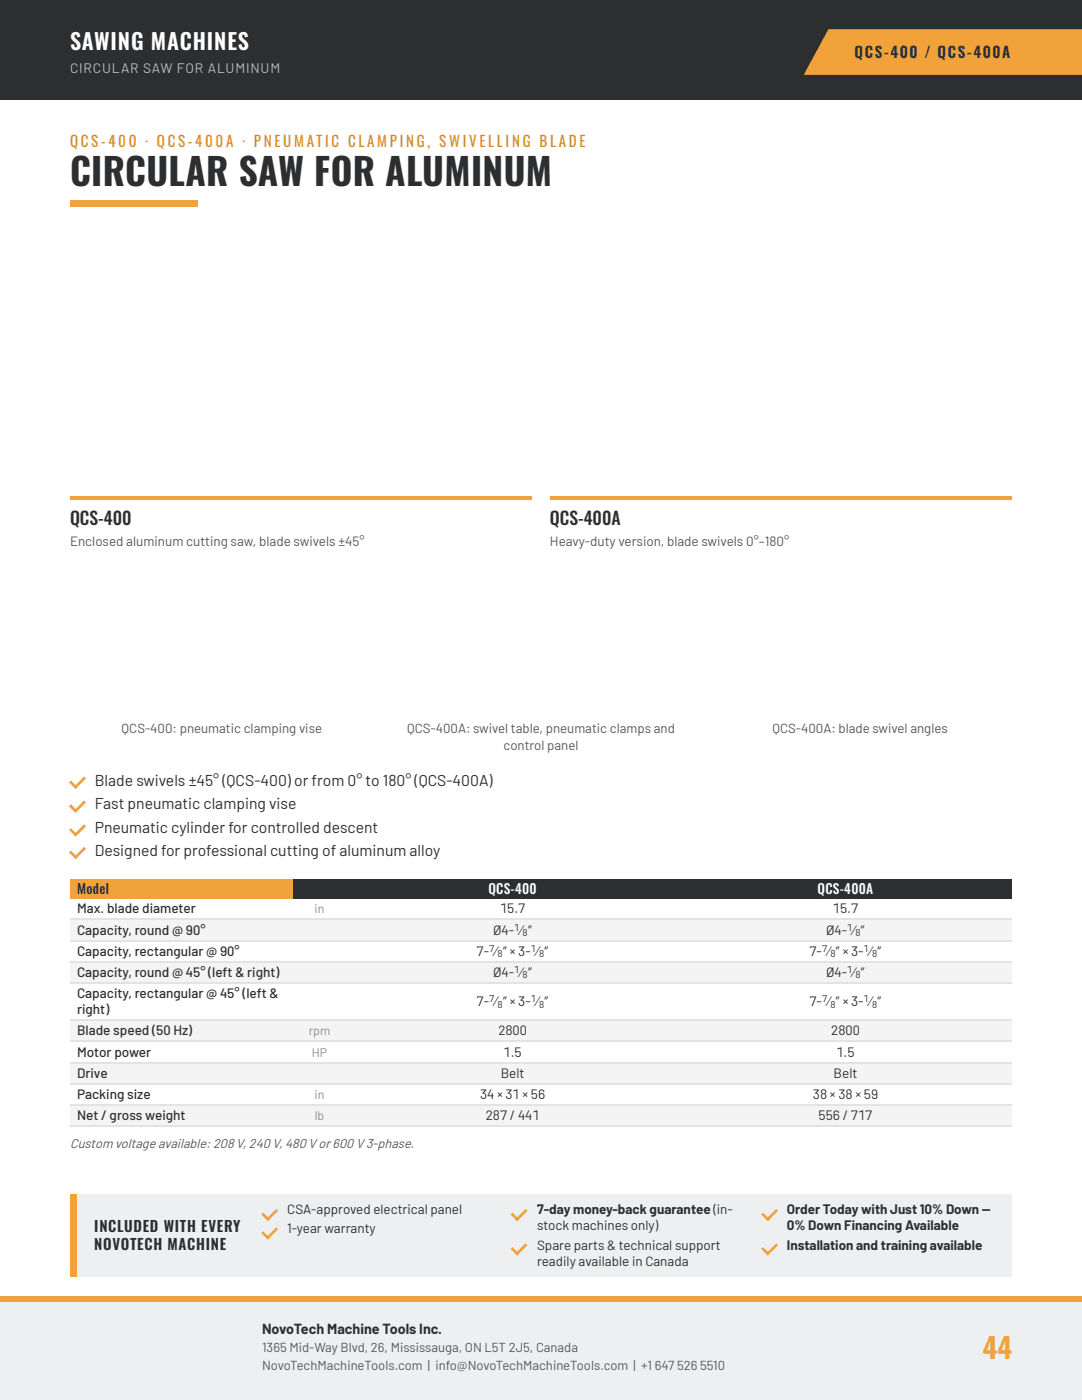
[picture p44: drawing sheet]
<svg xmlns="http://www.w3.org/2000/svg" width="216mm" height="279mm" viewBox="0 0 216 279" stroke-linecap="round" stroke-linejoin="round" font-family="sans-serif">
<defs><g id="words">
<text font-size="7.4" fill="#2d2e30" x="14" y="37">CIRCULAR SAW FOR ALUMINUM</text>
<text font-size="5.6" fill="#f2a23b" x="196.1" y="271.2">44</text>
<text font-size="4.4" fill="#fff" x="14" y="10.1">SAWING MACHINES</text>
<g font-size="3.5" fill="#2d2e30">
<text x="14" y="104.8">QCS-400</text>
<text x="109.7" y="104.8">QCS-400A</text>
</g>
<g font-size="3.1" fill="#2d2e30">
<text x="18.9" y="156.9">Blade swivels ±45° (QCS-400) or from 0° to 180° (QCS-400A)</text>
<text x="18.9" y="161.4">Fast pneumatic clamping vise</text>
<text x="18.9" y="166.2">Pneumatic cylinder for controlled descent</text>
<text x="18.9" y="170.9">Designed for professional cutting of aluminum alloy</text>
</g>
<g font-size="3" fill="#2d2e30">
<text x="170.5" y="11.6">QCS-400 / QCS-400A</text>
<text x="18.8" y="245.8">INCLUDED WITH EVERY</text>
<text x="18.8" y="249.5">NOVOTECH MACHINE</text>
</g>
<g font-size="3" fill="#e08a1e">
<text x="14" y="29.4">Q C S - 4</text>
<text x="23.6" y="29.4">0</text>
<text x="25.7" y="29.4">0 · Q C S - 4</text>
<text x="40.9" y="29.4">0</text>
<text x="43" y="29.4">0 A · P N E U M AT I C C L A M P I N G , S W I V E L L I N G B L A D E</text>
</g>
<text font-size="2.9" fill="#2d2e30" x="52.3" y="266.2">NovoTech Machine Tools Inc.</text>
<text font-size="2.8" fill="#b8babd" x="14" y="14.6">CIRCULAR SAW FOR ALUMINUM</text>
<g font-size="2.7" fill="#55575b">
<text x="14" y="109">Enclosed aluminum cutting saw, blade swivels ±45°</text>
<text x="109.7" y="109">Heavy-duty version, blade swivels 0°–180°</text>
</g>
<g font-size="2.7" fill="#2d2e30">
<text x="15.4" y="178.3">Model</text>
<text x="15.4" y="182.3">Max. blade diameter</text>
<text x="99.8" y="182.3">15.7</text>
<text x="166.2" y="182.3">15.7</text>
<text x="15.4" y="186.5">Capacity, round @ 90°</text>
<text x="15.4" y="190.8">Capacity, rectangular @ 90°</text>
<text x="95.1" y="190.8">7- ⁄″ × 3- ⁄″</text>
<text x="98.4" y="186.5">Ø4- ⁄″</text>
<text x="161.5" y="190.8">7- ⁄″ × 3- ⁄″</text>
<text x="164.8" y="186.5">Ø4- ⁄″</text>
<text x="15.4" y="195">Capacity, round @ 45° (left &amp; right)</text>
<text x="98.4" y="195">Ø4- ⁄″</text>
<text x="164.8" y="195">Ø4- ⁄″</text>
<text x="15.4" y="199.2">Capacity, rectangular @ 45° (left &amp;</text>
<text x="15.4" y="202.4">right)</text>
<text x="95.1" y="200.8">7- ⁄″ × 3- ⁄″</text>
<text x="161.5" y="200.8">7- ⁄″ × 3- ⁄″</text>
<text x="15.4" y="206.6">Blade speed (50 Hz)</text>
<text x="99.4" y="206.6">2800</text>
<text x="165.9" y="206.6">2800</text>
<text x="15.4" y="210.9">Motor power</text>
<text x="15.4" y="215.1">Drive</text>
<text x="99.9" y="215.1">Belt</text>
<text x="100.5" y="210.9">1.5</text>
<text x="166.3" y="215.1">Belt</text>
<text x="166.9" y="210.9">1.5</text>
<text x="15.4" y="219.3">Packing size</text>
<text x="95.8" y="219.3">34 × 31 × 56</text>
<text x="162.2" y="219.3">38 × 38 × 59</text>
<text x="15.4" y="223.6">Net / gross weight</text>
<text x="96.9" y="223.6">287 / 441</text>
<text x="163.3" y="223.6">556 / 717</text>
<text x="57.3" y="242.4">CSA-approved electrical panel</text>
<text x="107.2" y="242.4">7-day money-back guarantee (in-</text>
<text x="107.2" y="245.5">stock machines only)</text>
<text x="157" y="242.4">Order Today with Just 10% Down —</text>
<text x="157" y="245.5">0% Down Financing Available</text>
<text x="57.3" y="246.1">1-year warranty</text>
<text x="107.2" y="249.5">Spare parts &amp; technical support</text>
<text x="157" y="249.5">Installation and training available</text>
<text x="107.2" y="252.7">readily available in Canada</text>
</g>
<g font-size="2.7" fill="#fff">
<text x="97.4" y="178.3">QCS-400</text>
<text x="163.1" y="178.3">QCS-400A</text>
</g>
<g font-size="2.6" fill="#55575b">
<text x="24.3" y="146.3">QCS-400: pneumatic clamping vise</text>
<text x="81.2" y="146.3">QCS-400A: swivel table, pneumatic clamps and</text>
<text x="100.5" y="149.8">control panel</text>
<text x="154.1" y="146.3">QCS-400A: blade swivel angles</text>
<text x="14" y="229.1">Custom voltage available: 208 V, 240 V, 480 V or 600 V 3-phase.</text>
<text x="52.3" y="269.9">1365 Mid-Way Blvd, 26, Mississauga, ON L5T 2J5, Canada</text>
<text x="52.3" y="273.3">NovoTechMachineTools.com | info@NovoTechMachineTools.com | +1</text>
<text x="130.7" y="273.3">647</text>
<text x="135.1" y="273.3">526</text>
<text x="139.7" y="273.3">5510</text>
</g>
<g font-size="2.5" fill="#8c8e91">
<text x="62.8" y="182.3">in</text>
<text x="61.6" y="206.6">rpm</text>
<text x="62.2" y="210.9">HP</text>
<text x="62.8" y="219.3">in</text>
<text x="62.8" y="223.6">lb</text>
</g>
<g font-size="2" fill="#2d2e30">
<text x="102.6" y="185.7">1</text>
<text x="169" y="185.7">1</text>
<text x="97.6" y="190">7</text>
<text x="99.3" y="191">8</text>
<text x="104.3" y="186.8">8</text>
<text x="105.9" y="190">1</text>
<text x="107.6" y="191">8</text>
<text x="164" y="190">7</text>
<text x="165.7" y="191">8</text>
<text x="170.7" y="186.8">8</text>
<text x="172.3" y="190">1</text>
<text x="174" y="191">8</text>
<text x="102.6" y="194.2">1</text>
<text x="104.3" y="195.3">8</text>
<text x="169" y="194.2">1</text>
<text x="170.7" y="195.3">8</text>
<text x="97.6" y="200">7</text>
<text x="99.3" y="201.1">8</text>
<text x="105.9" y="200">1</text>
<text x="107.6" y="201.1">8</text>
<text x="164" y="200">7</text>
<text x="165.7" y="201.1">8</text>
<text x="172.3" y="200">1</text>
<text x="174" y="201.1">8</text>
</g>
</g></defs>
<path d="M0 0h215.9v19.8h-215.9z" fill="#2d2e30"/>
<path d="M14 40h25.4v1.3h-25.4z" fill="#f2a23b"/>
<path d="M14 44.4h92.1v54.6h-92.1z" fill="#fff"/>
<path d="M14 99h92.1v.7h-92.1z" fill="#f2a23b"/>
<path d="M109.8 44.4h92.1v54.6h-92.1z" fill="#fff"/>
<path d="M109.8 99h92.1v.7h-92.1z" fill="#f2a23b"/>
<g fill="#fff">
<path d="M14 113.2h60.6v29.4h-60.6z"/>
<path d="M77.5 113.2h60.9v29.4h-60.9z"/>
<path d="M141.3 113.2h60.6v29.4h-60.6z"/>
</g>
<path d="M14 175.4h44.5v4h-44.5z" fill="#f2a23b"/>
<g fill="#2d2e30">
<path d="M58.5 175.4h10.6v4h-10.6z"/>
<path d="M69.1 175.4h66.4v4h-66.4z"/>
<path d="M135.5 175.4h66.4v4h-66.4z"/>
</g>
<g fill="#f4f4f5">
<path d="M14 183.4h44.5v4.2h-44.5z"/>
<path d="M58.5 183.4h10.6v4.2h-10.6z"/>
<path d="M69.1 183.4h66.4v4.2h-66.4z"/>
<path d="M135.5 183.4h66.4v4.2h-66.4z"/>
<path d="M14 191.8h44.5v4.3h-44.5z"/>
<path d="M58.5 191.8h10.6v4.3h-10.6z"/>
<path d="M69.1 191.8h66.4v4.3h-66.4z"/>
<path d="M135.5 191.8h66.4v4.3h-66.4z"/>
<path d="M14 203.7h44.5v4.3h-44.5z"/>
<path d="M58.5 203.7h10.6v4.3h-10.6z"/>
<path d="M69.1 203.7h66.4v4.3h-66.4z"/>
<path d="M135.5 203.7h66.4v4.3h-66.4z"/>
<path d="M14 212.2h44.5v4h-44.5z"/>
<path d="M58.5 212.2h10.6v4h-10.6z"/>
<path d="M69.1 212.2h66.4v4h-66.4z"/>
<path d="M135.5 212.2h66.4v4h-66.4z"/>
<path d="M14 220.4h44.5v4.2h-44.5z"/>
<path d="M58.5 220.4h10.6v4.2h-10.6z"/>
<path d="M69.1 220.4h66.4v4.2h-66.4z"/>
<path d="M135.5 220.4h66.4v4.2h-66.4z"/>
</g>
<path d="M14 183.5h187.9M14 187.7h187.9M14 192h187.9M14 196.2h187.9M14 203.6h187.9M14 207.8h187.9M14 212.1h187.9M14 216.3h187.9M14 220.5h187.9M14 224.8h187.9" fill="none" stroke="#e2e3e4" stroke-width=".26"/>
<path d="M14 238.4h187.9v16.4h-187.9z" fill="#eeeff0"/>
<path d="M14 238.4h1.3v16.4h-1.3z" fill="#f2a23b"/>
<path d="M0 258.8h215.9v20.6h-215.9z" fill="#eeeff0"/>
<g fill="#f2a23b">
<path d="M0 258.8h215.9v1h-215.9z"/>
<path d="M160.3 5.8h55.6v9h-55.6z"/>
<path d="M14.7 157.1l2.1-2.1 .3 .4-2 2z"/>
<path d="M13.8 156.1l.4-.3 1.3 1.3-.4 .3z"/>
<path d="M14.7 161.8l2.1-2 .3 .3-2 2.1z"/>
<path d="M13.8 160.9l.4-.4 1.3 1.3-.4 .4z"/>
<path d="M14.7 166.6l2.1-2.1 .3 .4-2 2.1z"/>
<path d="M13.8 165.7l.4-.4 1.3 1.3-.4 .4z"/>
<path d="M14.7 171.1l2.1-2.1 .3 .4-2 2.1z"/>
<path d="M13.8 170.1l.4-.3 1.3 1.3-.4 .4z"/>
<path d="M53.1 243.3l2-2 .4 .3-2 2.1z"/>
<path d="M52.1 242.4l.4-.4 1.3 1.3-.3 .4z"/>
<path d="M53.1 247l2-2 .4 .3-2 2.1z"/>
<path d="M52.1 246.1l.4-.4 1.3 1.3-.3 .4z"/>
<path d="M102.8 243.3l2.1-2 .4 .3-2.1 2.1z"/>
<path d="M101.9 242.4l.4-.4 1.3 1.3-.4 .4z"/>
<path d="M102.8 250.2l2.1-2.1 .4 .4-2.1 2.1z"/>
<path d="M101.9 249.3l.4-.4 1.3 1.3-.4 .4z"/>
<path d="M152.8 243.3l2.1-2 .4 .3-2.1 2.1z"/>
<path d="M151.9 242.4l.4-.4 1.3 1.3-.4 .4z"/>
<path d="M152.8 250.2l2.1-2.1 .4 .4-2.1 2.1z"/>
<path d="M151.9 249.3l.4-.4 1.3 1.3-.4 .4z"/>
</g>
<use href="#words"/>
</svg>
